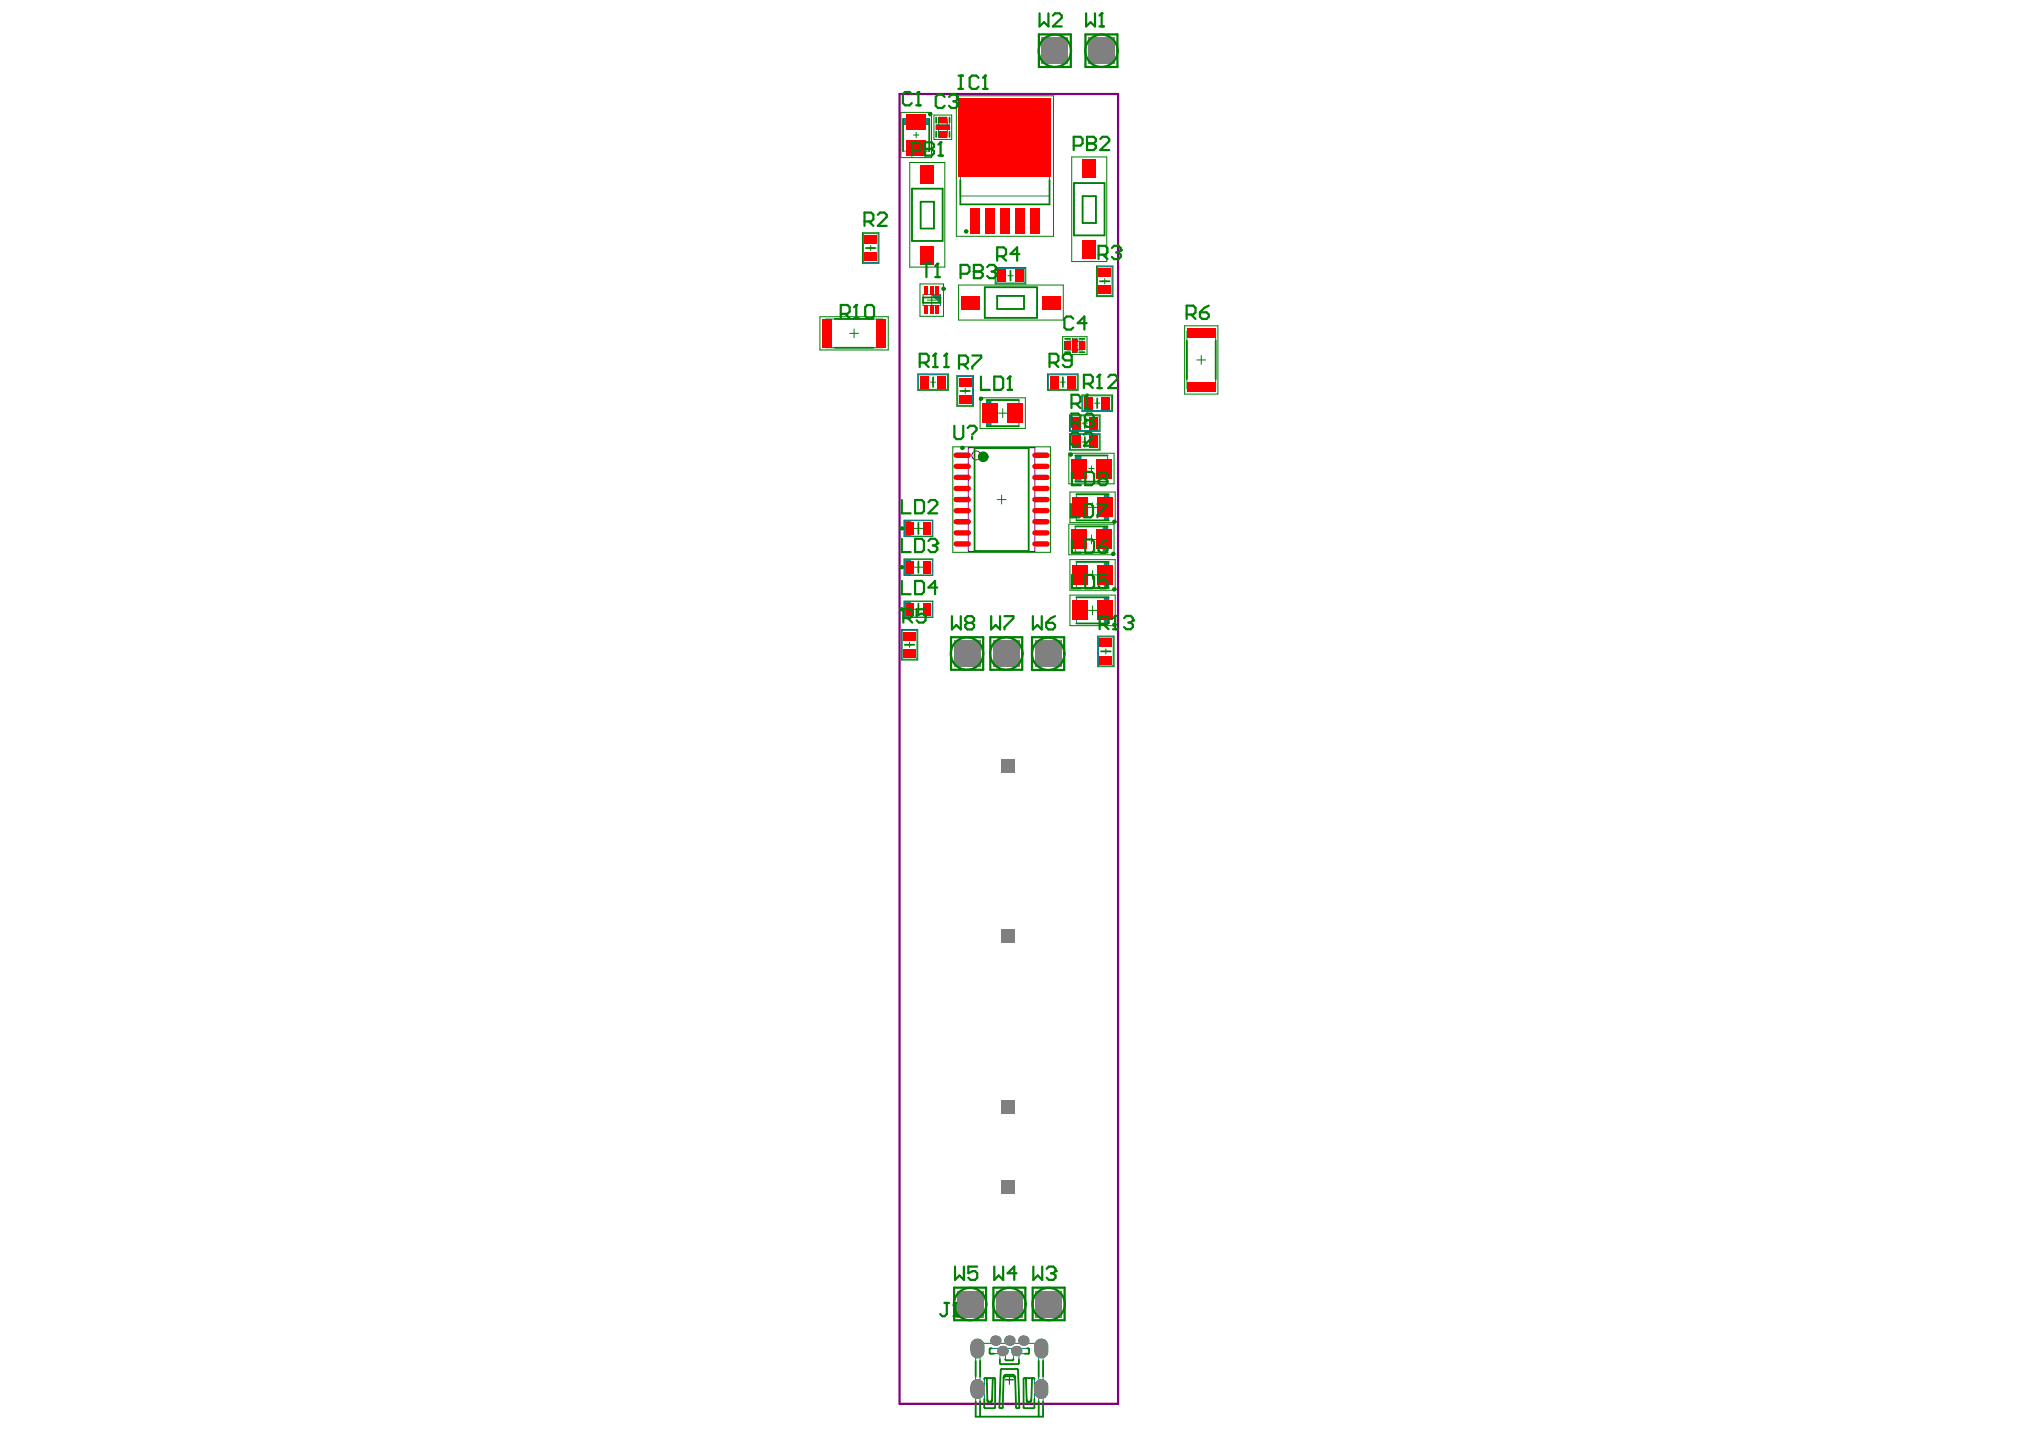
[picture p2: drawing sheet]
<svg xmlns="http://www.w3.org/2000/svg" width="288mm" height="202mm" viewBox="0 0 288 202" stroke-linecap="round" stroke-linejoin="round" font-family="sans-serif">
<g fill="none" stroke="#008000" stroke-width=".14">
<path d="M127.1 15.9h4.3v6.3h-4.3zM128.9 19h.8M129.3 18.7v.7M131.8 16.2h2.5v3.5h-2.5zM135 13.5h13.7v19.8h-13.7zM121.7 32.8h2.3v4.3h-2.3zM122.5 35h.7M122.9 34.6v.8M128.4 22.9h4.9v14.8h-4.9zM140.4 37.7h4.4v2.4h-4.4zM141.2 23.4h1.2M141.8 22.8v1.2"/>
<path d="M142.2 38.9h.8M142.6 38.5v.8M151.2 22.1h5v14.8h-5zM154.7 37.5h2.4v4.3h-2.4zM155.5 39.7h.8M155.9 39.3v.8M115.7 44.7h9.6v4.7h-9.6zM119.9 47h1.2M120.5 46.4v1.2M129.5 52.7h4.3v2.4h-4.3zM129.8 40.1h3.3v4.5h-3.3zM130.9 42.3h1.2"/>
<path d="M131.3 53.9h.7M131.5 41.7v1.3M131.7 53.5v.8M135 53h2.4v4.3h-2.4zM135.3 40.2h14.7v4.9h-14.7zM135.8 55.2h.7M136.2 54.8v.7M138.3 56.1h6.4v4.3h-6.4zM140.9 58.3h1.2M141.5 57.7v1.2M147.8 52.7h4.3v2.4h-4.3zM149.6 53.9h.7"/>
<path d="M149.9 47.5h3.5v2.5h-3.5zM150 53.5v.8M150.9 58.5h4.3v2.3h-4.3zM152.7 55.7h4.3v2.3h-4.3zM152.7 59.7h.8M153.1 59.3v.8M154.5 56.9h.7M154.8 56.5v.7M167.2 46h4.7v9.6h-4.7zM168.9 50.8h1.2M169.5 50.2v1.2M127.6 73.4h4v2.3h-4z"/>
<path d="M127.6 78.8h4v2.4h-4zM129 74.5h1.2M129.6 73.9v1.3M129.6 79.4v1.2M134.5 63h13.7v14.9h-13.7zM140.7 70.5h1.3M141.3 69.8v1.3M150.8 63.9h6.4v4.4h-6.4zM150.8 73.9h6.4v4.4h-6.4zM150.9 61.2h4.3v2.3h-4.3zM151 69.4h6.4v4.3h-6.4zM151 78.9h6.4v4.4h-6.4z"/>
<path d="M152.7 62.3h.8M153.1 62v.7M153.4 76.1h1.2M153.5 71.6h1.3M153.6 66.1h.8M154 65.7v.8M154 75.5v1.2M154.2 70.9v1.3M127.2 88.8h2.3v4.3h-2.3zM127.6 84.8h4v2.3h-4zM128 90.9h.7M128.3 90.6v.7"/>
<path d="M129 85.9h1.2M129 80h1.2M129.6 85.3v1.3M151 83.9h6.4v4.4h-6.4zM153.5 86.1h1.3M153.5 81.1h1.3M154.2 80.5v1.2M154.2 85.5v1.2M154.9 89.7h2.3v4.3h-2.3zM155.7 91.9h.7M156.1 91.5v.8"/>
<circle cx="141.8" cy="23.4" r=".44"/>
</g>
<g fill="none" stroke="#008080" stroke-width=".14">
<path d="M127.4 16.8h3.7v4.5h-3.7zM127.4 17.6h3.7M127.4 17.5h3.7M127.4 17.4h3.7M127.4 17.3h3.7M127.4 17.2h3.7M127.4 17.1h3.7M127.4 17h3.7M127.4 16.9h3.7M127.4 16.8h3.7M132.4 17.7h.3v.5h-.3M132.4 16.9h1.3v2.1h-1.3z"/>
<path d="M132.4 18.6h1.3M132.4 17.3h1.3M133.7 17.7h-.3v.5h.3M135.5 16.1l1.4-1.2h9.8l1.4 1.2v11.5h-12.6zM135.5 16.7h12.6M121.8 33h2.1v4h-2.1zM128.7 26.6h4.3v7.4h-4.3zM129.9 28.5h1.9v3.7h-1.9zM140.6 37.9h4v2h-4zM151.5 25.8h4.4v7.4h-4.4zM152.8 27.7h1.8v3.8h-1.8zM154.9 37.6h2v4.1h-2z"/>
<path d="M116.5 45h8v4.1h-8zM129.6 52.9h4.1v2h-4.1zM130.3 41.6h2.4v1.5h-2.4zM131.5 41.6l1.2 1.2M131.6 41.6l1.1 1.1M131.7 41.6l1 1M131.9 41.6l.8 .8M132 41.6l.7 .7M132.1 41.6l.6 .6M132.2 41.6l.5 .5M132.4 41.6l.3 .3M132.4 41.6l.3 .2"/>
<path d="M132.6 41.6l.1 .1M135.1 53.1h2.1v4.1h-2.1zM139 40.5h7.3v4.3h-7.3zM139.2 56.4h4.6v3.7h-4.6zM139.3 56.4v3.7M139.4 56.4v3.7M139.5 56.4v3.7M139.6 56.4v3.7M139.7 56.4v3.7M139.8 56.4v3.7M140.7 41.7h3.8v1.9h-3.8zM147.9 52.9h4.1v2h-4.1z"/>
<path d="M150.6 48.1h2.2v1.3h-2.2zM151 48.1v1.3M151 58.7h4.1v2h-4.1zM151.4 48.1v.3h.6v-.3M151.4 49.4v-.3h.6v.3M152.4 48.1v1.3M152.8 55.8h4.1v2.1h-4.1zM167.5 46.8h4v8h-4zM127.6 73.4h4v2.2h-4zM127.6 78.9h4v2.2h-4zM127.8 73.4v2.2M127.8 78.9v2.2"/>
<path d="M127.9 73.4v2.2M127.9 78.9v2.2M128 73.4v2.2M128 78.9v2.2M128.1 73.4v2.2M128.1 78.9v2.2M128.3 73.4v2.2M128.3 78.9v2.2M128.4 73.4v2.2M128.4 78.9v2.2M128.5 73.4v2.2M128.5 78.9v2.2"/>
<path d="M151 61.3h4.1v2.1h-4.1zM151.7 64.3h4.6v3.6h-4.6zM151.7 74.3h4.6v3.6h-4.6zM151.8 64.3v3.6M151.9 64.3v3.6M151.9 69.7h4.6v3.7h-4.6zM151.9 79.3h4.6v3.6h-4.6zM152 64.3v3.6M152.1 64.3v3.6M152.2 64.3v3.6M152.3 64.3v3.6M152.4 64.3v3.6"/>
<path d="M152.5 64.3v3.6M155.7 74.3v3.6M155.8 74.3v3.6M155.8 69.7v3.7M155.8 79.3v3.6M155.9 74.3v3.6M155.9 69.7v3.7M155.9 79.3v3.6M156 74.3v3.6M156 69.7v3.7M156 79.3v3.6M156.1 74.3v3.6"/>
<path d="M156.1 69.7v3.7M156.1 79.3v3.6M156.2 69.7v3.7M156.2 79.3v3.6M156.2 74.3v3.6M156.3 69.7v3.7M156.3 79.3v3.6M156.4 69.7v3.7M156.4 79.3v3.6M127.3 88.9h2.1v4.1h-2.1zM127.6 84.9h4v2.1h-4zM127.8 84.9v2.1"/>
<path d="M127.9 84.9v2.1M128 84.9v2.1M128.1 84.9v2.1M128.3 84.9v2.1M128.4 84.9v2.1M128.5 84.9v2.1M151.9 84.3h4.6v3.6h-4.6zM155 89.9h2.1v4h-2.1zM155.8 84.3v3.6M155.9 84.3v3.6M156 84.3v3.6M156.1 84.3v3.6"/>
<path d="M156.2 84.3v3.6M156.3 84.3v3.6M156.4 84.3v3.6M137.4 196l.3 .4M137.4 190.3l.3 .4M137.4 190.2v.1M137.4 195.9v.1M137.7 189.7l-.3 .5M137.7 195.4l-.3 .5M137.7 189.5h9.5v10.3h-9.5zM138.3 189.5v10.3M138.9 194.4h1.4l.1 .1v4l-.1 .1h-1.3l-.1-.1z"/>
<path d="M139.1 194.4l.1 .1 .1 3.1a.31 .31 0 0 0 .3 .3 .31 .31 0 0 0 .4-.3M139.7 190.2h5.4l.1 .1v.5l-.1 .2h-1.3v1.3l-.1 .1h-2.5l-.1-.1v-1.3l-1.4-.1zM140 197.4a.31 .31 0 0 1-.4 .3 .31 .31 0 0 1-.3-.3M140.2 194.4l-.1 .1-.1 3.1M140.2 189.5v-.5h.5v.5M141.6 194.2l-.1 4.3-.1 .1h-.2l-.2-.1 .3-5.4h2.3l.2 5.4-.1 .1h-.2l-.1-.1M141.7 194.2l.2-.3h1l.3 .3M141.7 190.2l.2 .1v1.5l.1 .1h1v-1.6l.1-.1M141.9 194.2l-.3 .2M141.9 194.1h1.1M142.2 189.5v-.5h.5v.5M143 194.2l.2 .2"/>
<path d="M143.2 194.2l.2 4.3M144.2 189.5v-.5h.5v.5M144.5 194.4h1.3l.2 .1v4l-.2 .1h-1.2l-.2-.1zM144.7 194.4l.1 .1 .1 3.1a.31 .31 0 0 0 .3 .3 .31 .31 0 0 0 .3-.3M145.5 197.4a.31 .31 0 0 1-.3 .3 .31 .31 0 0 1-.3-.3M145.8 194.4l-.2 .1-.1 3.1M146.6 189.5v10.3M147.2 189.7l.3 .5M147.2 195.4l.3 .5M147.4 190.2v.1M147.4 195.9v.1M147.5 196l-.3 .4"/>
<path d="M147.5 190.3l-.3 .4"/>
</g>
<g fill="none" stroke="#800080" stroke-width=".14">
<path d="M136.6 63.2h9.4v14.6h-9.4z"/>
<circle cx="137.8" cy="64.3" r=".63"/>
</g>
<g fill="none" stroke="#000" stroke-width=".14">
<path d="M132.1 17.6h1.9v.7h-1.9zM132.5 16.5h1.1v.8h-1.1zM132.5 18.6h1.1v.8h-1.1zM132.7 19h.7M132.7 17h.7M132.7 18h.7M133 16.6v.6M133 17.6v.7M133 18.7v.6M150.3 48.2h.7v1.1h-.7zM150.4 48.7h.5M150.7 48.4v.7"/>
<path d="M151.4 48.7h.6M151.4 47.8h.6v1.9h-.6zM151.7 48.4v.7M152.3 48.2h.8v1.1h-.8zM152.4 48.7h.6M152.7 48.4v.7M137.4 195.5a.56 .56 0 0 1 .5-.5 .56 .56 0 0 1 .6 .5v.9a.56 .56 0 0 1-.6 .5 .56 .56 0 0 1-.5-.5M137.4 189.8a.56 .56 0 0 1 .5-.6 .56 .56 0 0 1 .6 .6v.8a.56 .56 0 0 1-.6 .6 .56 .56 0 0 1-.5-.6M137.4 189.8v.8M137.4 195.5v.9M137.6 196h.6M137.6 196.4h.6"/>
<path d="M137.6 190.6h.6M137.6 190.2h.6M137.6 189.8h.6M137.6 195.5h.6M137.9 189.5v.3M137.9 189.9v.6M137.9 190.6v.4M137.9 195.2v.3M137.9 195.6v.6M137.9 196.4v.3M139.8 189.1h1.3M140.5 188.5v1.2"/>
<path d="M140.8 190.6h1.3M141.5 190v1.2M141.8 194.6h1.3M141.8 189.1h1.3M142.4 188.5v1.2M142.4 194v1.3M142.8 190.6h1.2M143.4 190v1.2M143.8 189.1h1.2M144.4 188.5v1.2M146.6 196h.7M146.6 196.4h.7"/>
<path d="M146.6 190.6h.7M146.6 190.2h.7M146.6 189.8h.7M146.6 195.5h.7M146.9 189.5v.3M146.9 189.9v.6M146.9 190.6v.4M146.9 195.2v.3M146.9 195.6v.6M146.9 196.4v.3M147.5 189.8v.8M147.5 195.5v.9"/>
<path d="M147.5 195.5a.56 .56 0 0 0-.6-.5 .56 .56 0 0 0-.5 .5v.9a.56 .56 0 0 0 .5 .5 .56 .56 0 0 0 .6-.5M147.5 189.8a.56 .56 0 0 0-.6-.6 .56 .56 0 0 0-.5 .6v.8a.56 .56 0 0 0 .5 .6 .56 .56 0 0 0 .6-.6"/>
</g>
<path d="M126.9 13.3h30.9v184.7h-30.9z" fill="none" stroke="#800080" stroke-width=".31"/>
<g fill="#808080">
<circle cx="141.5" cy="190.6" r=".74"/>
<circle cx="140.5" cy="189.1" r=".74"/>
<circle cx="142.4" cy="189.1" r=".74"/>
<circle cx="144.4" cy="189.1" r=".74"/>
</g>
<path d="M137.9 189.8v.8" fill="none" stroke="#808080" stroke-width="2"/>
<circle cx="143.4" cy="190.6" r=".74" fill="#808080"/>
<g fill="#808080">
<path d="M140.6 182.1h3.7v3.7h-3.7z" fill-rule="evenodd"/>
<path d="M140.1 90.3h3.8v3.8h-3.8z" fill-rule="evenodd"/>
</g>
<path d="M137.9 195.5v.9" fill="none" stroke="#808080" stroke-width="2"/>
<path d="M147 5.3h3.7v3.7h-3.7z" fill-rule="evenodd" fill="#808080"/>
<path d="M146.9 189.8v.8" fill="none" stroke="#808080" stroke-width="2"/>
<g fill="#808080">
<path d="M146.1 182.1h3.8v3.7h-3.8z" fill-rule="evenodd"/>
<path d="M135 182.1h3.8v3.7h-3.8z" fill-rule="evenodd"/>
<path d="M146 90.3h3.8v3.8h-3.8z" fill-rule="evenodd"/>
<path d="M134.6 90.3h3.7v3.8h-3.7z" fill-rule="evenodd"/>
</g>
<path d="M146.9 195.5v.9" fill="none" stroke="#808080" stroke-width="2"/>
<g fill="#808080">
<path d="M153.5 5.3h3.8v3.7h-3.8z" fill-rule="evenodd"/>
<path d="M141.3 155.2h1.9v1.9h-1.9z" fill-rule="evenodd"/>
<path d="M141.3 107.1h1.9v1.9h-1.9z" fill-rule="evenodd"/>
<path d="M141.3 166.5h1.9v1.9h-1.9z" fill-rule="evenodd"/>
<path d="M141.3 131.2h1.9v1.8h-1.9z" fill-rule="evenodd"/>
</g>
<g fill="#808080">
<circle cx="141.5" cy="190.6" r=".74"/>
<circle cx="140.5" cy="189.1" r=".74"/>
<circle cx="142.4" cy="189.1" r=".74"/>
<circle cx="144.4" cy="189.1" r=".74"/>
</g>
<path d="M137.9 189.8v.8" fill="none" stroke="#808080" stroke-width="2"/>
<circle cx="143.4" cy="190.6" r=".74" fill="#808080"/>
<g fill="#808080">
<path d="M140.6 182.1h3.7v3.7h-3.7z" fill-rule="evenodd"/>
<path d="M140.1 90.3h3.8v3.8h-3.8z" fill-rule="evenodd"/>
</g>
<path d="M137.9 195.5v.9" fill="none" stroke="#808080" stroke-width="2"/>
<path d="M147 5.3h3.7v3.7h-3.7z" fill-rule="evenodd" fill="#808080"/>
<path d="M146.9 189.8v.8" fill="none" stroke="#808080" stroke-width="2"/>
<g fill="#808080">
<path d="M146.1 182.1h3.8v3.7h-3.8z" fill-rule="evenodd"/>
<path d="M135 182.1h3.8v3.7h-3.8z" fill-rule="evenodd"/>
<path d="M146 90.3h3.8v3.8h-3.8z" fill-rule="evenodd"/>
<path d="M134.6 90.3h3.7v3.8h-3.7z" fill-rule="evenodd"/>
</g>
<path d="M146.9 195.5v.9" fill="none" stroke="#808080" stroke-width="2"/>
<g fill="#808080">
<path d="M153.5 5.3h3.8v3.7h-3.8z" fill-rule="evenodd"/>
<path d="M141.3 155.2h1.9v1.9h-1.9z" fill-rule="evenodd"/>
<path d="M141.3 107.1h1.9v1.9h-1.9z" fill-rule="evenodd"/>
<path d="M141.3 166.5h1.9v1.9h-1.9z" fill-rule="evenodd"/>
<path d="M141.3 131.2h1.9v1.8h-1.9z" fill-rule="evenodd"/>
</g>
<g fill="#f00">
<path d="M131.2 43.1h.5v1.2h-.5z" fill-rule="evenodd"/>
<path d="M130.4 43.1h.5v1.2h-.5z" fill-rule="evenodd"/>
<path d="M135.4 55.8h1.7v1.2h-1.7z" fill-rule="evenodd"/>
<path d="M135.3 53.4h1.7v1.1h-1.7z" fill-rule="evenodd"/>
<path d="M151.4 48.7h.6v1h-.6z" fill-rule="evenodd"/>
<path d="M150.3 48.2h.7v1.1h-.7z" fill-rule="evenodd"/>
<path d="M153 56h1.1v1.7h-1.1z" fill-rule="evenodd"/>
<path d="M155.5 56h1.1v1.7h-1.1z" fill-rule="evenodd"/>
<path d="M127.9 79.2h1.1v1.7h-1.1z" fill-rule="evenodd"/>
<path d="M127.9 73.7h1.1v1.7h-1.1z" fill-rule="evenodd"/>
<path d="M130.2 79.1h1.1v1.8h-1.1z" fill-rule="evenodd"/>
<path d="M130.2 73.7h1.1v1.7h-1.1z" fill-rule="evenodd"/>
<path d="M130.4 40.4h.5v1.2h-.5z" fill-rule="evenodd"/>
<path d="M131.2 40.4h.5v1.2h-.5z" fill-rule="evenodd"/>
<path d="M133 17.6h1v.7h-1z" fill-rule="evenodd"/>
<path d="M140.8 38h1.1v1.8h-1.1z" fill-rule="evenodd"/>
<path d="M141.2 29.4h1.3v3.6h-1.3z" fill-rule="evenodd"/>
<path d="M143.2 38h1.2v1.8h-1.2z" fill-rule="evenodd"/>
<path d="M143.2 29.4h1.4v3.6h-1.4z" fill-rule="evenodd"/>
<path d="M145.3 29.4h1.4v3.6h-1.4z" fill-rule="evenodd"/>
<path d="M148.2 53h1.1v1.8h-1.1z" fill-rule="evenodd"/>
<path d="M151.3 61.5h1.2v1.7h-1.2z" fill-rule="evenodd"/>
<path d="M151.3 58.8h1.2v1.8h-1.2z" fill-rule="evenodd"/>
<path d="M150.6 53h1.2v1.8h-1.2z" fill-rule="evenodd"/>
<path d="M151.4 47.8h.6v.9h-.6z" fill-rule="evenodd"/>
<path d="M153.7 61.5h1.2v1.7h-1.2z" fill-rule="evenodd"/>
<path d="M153.7 58.8h1.2v1.8h-1.2z" fill-rule="evenodd"/>
<path d="M116 45h1.4v4.1h-1.4z" fill-rule="evenodd"/>
<path d="M127.9 85.1h1.1v1.7h-1.1z" fill-rule="evenodd"/>
<path d="M130.2 85.1h1.1v1.7h-1.1z" fill-rule="evenodd"/>
<path d="M122 35.6h1.7v1.2h-1.7z" fill-rule="evenodd"/>
<path d="M122 33.2h1.7v1.2h-1.7z" fill-rule="evenodd"/>
<path d="M127.5 91.6h1.7v1.2h-1.7z" fill-rule="evenodd"/>
<path d="M127.5 89.1h1.7v1.2h-1.7z" fill-rule="evenodd"/>
<path d="M132 43.1h.5v1.1h-.5z" fill-rule="evenodd"/>
<path d="M132.5 18.5h1.1v.9h-1.1z" fill-rule="evenodd"/>
<path d="M132.5 16.5h1.1v.9h-1.1z" fill-rule="evenodd"/>
<path d="M152.3 48.2h.8v1.1h-.8z" fill-rule="evenodd"/>
<path d="M167.5 53.9h4v1.3h-4z" fill-rule="evenodd"/>
<path d="M167.5 46.3h4v1.3h-4z" fill-rule="evenodd"/>
<path d="M129.8 53h1.2v1.8h-1.2z" fill-rule="evenodd"/>
<path d="M132.3 53h1.2v1.8h-1.2z" fill-rule="evenodd"/>
<path d="M132 40.4h.5v1.2h-.5z" fill-rule="evenodd"/>
<path d="M132.1 17.6h.9v.7h-.9z" fill-rule="evenodd"/>
<path d="M127.9 19.7h2.8v2.2h-2.8z" fill-rule="evenodd"/>
<path d="M129.9 23.3h2v2.6h-2z" fill-rule="evenodd"/>
<path d="M138.6 56.9h2.2v2.8h-2.2z" fill-rule="evenodd"/>
<path d="M142.2 56.9h2.2v2.8h-2.2z" fill-rule="evenodd"/>
<path d="M137 29.4h1.3v3.6h-1.3z" fill-rule="evenodd"/>
<path d="M139.1 29.4h1.3v3.6h-1.3z" fill-rule="evenodd"/>
<path d="M151.3 79.7h2.2v2.8h-2.2z" fill-rule="evenodd"/>
<path d="M151.3 70.2h2.2v2.7h-2.2z" fill-rule="evenodd"/>
<path d="M147.1 41.7h2.6v2h-2.6z" fill-rule="evenodd"/>
<path d="M152.7 34h2v2.5h-2z" fill-rule="evenodd"/>
<path d="M152.7 22.5h2v2.6h-2z" fill-rule="evenodd"/>
<path d="M123.7 45h1.3v4.1h-1.3z" fill-rule="evenodd"/>
<path d="M127.9 16.2h2.8v2.2h-2.8z" fill-rule="evenodd"/>
<path d="M129.8 34.7h2v2.6h-2z" fill-rule="evenodd"/>
<path d="M151.3 84.7h2.2v2.8h-2.2z" fill-rule="evenodd"/>
<path d="M151.1 74.7h2.2v2.8h-2.2z" fill-rule="evenodd"/>
<path d="M151.1 64.7h2.2v2.8h-2.2z" fill-rule="evenodd"/>
</g>
<path d="M134.9 76.7h1.7M134.9 73.6h1.7M134.9 72h1.7M134.9 68.9h1.7M134.9 67.3h1.7M134.9 64.2h1.7M146 76.7h1.8M146 73.6h1.8M146 72h1.8M146 68.9h1.8M146 67.3h1.8M146 64.2h1.8" fill="none" stroke="#f00" stroke-width=".75"/>
<g fill="#f00">
<path d="M155.2 90.1h1.7v1.2h-1.7z" fill-rule="evenodd"/>
<path d="M155.2 92.5h1.7v1.2h-1.7z" fill-rule="evenodd"/>
<path d="M154.9 79.7h2.2v2.8h-2.2z" fill-rule="evenodd"/>
<path d="M154.9 70.2h2.2v2.7h-2.2z" fill-rule="evenodd"/>
</g>
<path d="M134.9 70.5h1.7M134.9 75.2h1.7M134.9 65.8h1.7M146 70.5h1.8M146 75.2h1.8M146 65.8h1.8" fill="none" stroke="#f00" stroke-width=".75"/>
<g fill="#f00">
<path d="M155 40.3h1.7v1.2h-1.7z" fill-rule="evenodd"/>
<path d="M155 37.9h1.8v1.2h-1.8z" fill-rule="evenodd"/>
<path d="M135.6 41.7h2.6v2h-2.6z" fill-rule="evenodd"/>
<path d="M154.9 84.7h2.2v2.8h-2.2z" fill-rule="evenodd"/>
<path d="M154.7 74.7h2.2v2.8h-2.2z" fill-rule="evenodd"/>
<path d="M154.7 64.7h2.2v2.8h-2.2z" fill-rule="evenodd"/>
<path d="M135.3 13.9h13.1v11.1h-13.1z" fill-rule="evenodd"/>
</g>
<g fill="none" stroke="#008000" stroke-width=".25">
<path d="M127.4 16.8v4.5M131.1 16.8v4.5M132.1 16.6v.7M132.1 18.6v.7M134 16.6v.7M134 18.6v.7M122.2 35h1.4M128.7 26.6h4.3v7.4h-4.3zM129.9 28.5h1.9v3.7h-1.9zM135.5 25.4v3.4h12.6v-3.4M142.6 38.2v1.4M151.5 25.8h4.4v7.4h-4.4z"/>
<path d="M152.8 27.7h1.8v3.8h-1.8zM155.2 39.7h1.4M117.8 49.1h5.4M117.8 45h5.4M130.3 42h2.4v.7h-2.4zM131.7 53.2v1.4M135.5 55.2h1.4M139 40.5h7.3v4.3h-7.3zM139.2 56.4h4.6M140.7 41.7h3.8v1.9h-3.8zM150 53.2v1.4M150.3 49.7h.7"/>
<path d="M150.3 47.8h.7M152.3 49.7h.7M152.3 47.8h.7M153.1 59v1.4M154.8 56.2v1.4M167.5 48.1v5.4M171.5 48.1v5.4M129.6 73.7v1.6M129.6 79.2v1.6M137.5 63.2h7.7v14.5h-7.7zM139.2 60.1h4.6M151.7 74.3h4.6"/>
<path d="M151.7 64.3h4.6M151.7 77.9h4.6M151.7 67.9h4.6M151.9 79.3h4.6M151.9 73.4h4.6M151.9 69.7h4.6M153.1 61.7v1.3M127.7 90.9h1.3M129.6 85.1v1.7M151.9 84.3h4.6M151.9 87.9h4.6M151.9 82.9h4.6"/>
<path d="M155.4 91.9h1.3M137.7 197.7v2.1h9.5v-2.1M137.7 192v2.2M138.3 192v2.2M138.3 197.7v2.1M138.9 194.5v.1M138.9 197.3v1.2M139 198.6h1.3M139 194.4h1.3M139.2 194.5l.1 3.1M139.6 190.3v.5M139.8 190.2h.1"/>
<path d="M139.8 191h.5M140.1 194.5l-.1 3.1M140.4 194.5v4M141.1 191.8v.5M141.2 198.6h.2M141.2 193.2l-.2 5.3M141.2 192.4h2.5M141.3 193.1h2.2M141.6 194.2l-.1 4.4M141.9 191.7v.1M141.9 194.1h1.1M141.9 193.9h1"/>
<path d="M142 191.9h.9M143 191.7v.1M143.2 194.2l.2 4.3M143.5 198.6h.2M143.7 193.2l.1 5.3M143.8 191.8v.5M144.4 194.5v4M144.6 198.6h1.2M144.6 194.4h1.2M144.6 191h.5M144.8 194.5l.1 3.1M144.9 190.2h.2"/>
<path d="M145.2 190.3v.5M145.6 194.5l-.1 3.1M146 194.5v.1M146 197.3v1.2M146.6 192v2.2M146.6 197.7v2.1M147.2 192v2.2"/>
</g>
<path d="M146.6 4.9h4.5v4.5h-4.5zM153.2 4.9h4.5v4.5h-4.5zM118.6 44.3h1l.3-.3v-.7l-.3-.3h-1v1.9M119.3 44.3l.6 .6M120.5 44.9h.6M120.8 43v1.9M134.2 89.9h4.5v4.6h-4.5zM139.7 89.9h4.5v4.6h-4.5zM145.6 89.9h4.6v4.6h-4.6zM134.6 181.6h4.5v4.6h-4.5zM140.2 181.6h4.5v4.6h-4.5zM145.7 181.6h4.5v4.6h-4.5z" fill="none" stroke="#008000" stroke-width=".31"/>
<circle cx="120.8" cy="43" r=".16" fill="#008000"/>
<path d="M122 31.2h.9l.3-.3v-.6l-.3-.3h-.9v1.9M122.6 31.2l.6 .7M123.9 30.3l.3-.3h.6l.3 .3v.3l-1.2 1.3h1.2M120.8 43l-.3 .3M122.1 43.3l.3-.3h.6l.3 .3v1.3l-.3 .3h-.6l-.3-.3zM133.3 183.8h.6M133.6 183.8v1.6l-.3 .3h-.3l-.3-.3M134.5 185.7h.7M134.9 183.8v1.9" fill="none" stroke="#008000" stroke-width=".31"/>
<circle cx="134.9" cy="183.8" r=".16" fill="#008000"/>
<path d="M129.8 51.2h.9l.3-.4v-.6l-.3-.3h-.9v1.9M130.4 51.2l.6 .6M131.7 51.8h.6M132 49.9v1.9M127.3 70.5v1.9h1.2M129.1 70.5h1l.3 .3v1.3l-.3 .3h-1zM131 70.8l.3-.3h.6l.4 .3v.4l-1.3 1.2h1.3M127.3 81.9v1.9h1.2M129.1 81.9h1l.3 .4v1.2l-.3 .3h-1zM132.3 82.9h-1.3l.9-1v1.9M134.9 183.8l-.4 .3" fill="none" stroke="#008000" stroke-width=".31"/>
<circle cx="132" cy="49.9" r=".16" fill="#008000"/>
<path d="M132 49.9l-.3 .3M133.2 51.8h.7M133.5 49.9v1.9" fill="none" stroke="#008000" stroke-width=".31"/>
<circle cx="133.5" cy="49.9" r=".16" fill="#008000"/>
<path d="M130.1 37.2h1.3M130.7 37.2v1.9M132 39.1h.6M132.3 37.2v1.9M133.5 49.9l-.3 .3" fill="none" stroke="#008000" stroke-width=".31"/>
<circle cx="132.3" cy="37.2" r=".16" fill="#008000"/>
<path d="M128.7 21.3h.9l.3-.3v-.6l-.3-.3h-.9v1.9M130.5 20.1v1.9h1l.3-.4v-.3l-.3-.3h-1M132.3 37.2l-.3 .3" fill="none" stroke="#008000" stroke-width=".31"/>
<circle cx="130.5" cy="21" r=".16" fill="#008000"/>
<path d="M130.5 20.1h1l.3 .3v.3l-.3 .3h-1M132.4 22h.6M132.7 20.1v1.9" fill="none" stroke="#008000" stroke-width=".31"/>
<circle cx="132.7" cy="20.1" r=".16" fill="#008000"/>
<path d="M133.3 13.7l-.3-.3h-.6l-.4 .3v1.2l.4 .3h.6l.3-.3M133.9 13.7l.3-.3h.7l.3 .3v.3M132.7 20.1l-.3 .3" fill="none" stroke="#008000" stroke-width=".31"/>
<circle cx="135.2" cy="14" r=".16" fill="#008000"/>
<path d="M128.7 13.3l-.4-.3h-.6l-.3 .3v1.2l.3 .4h.6l.4-.4M129.3 14.9h.6M129.6 13v1.9M134.5 14.3h.4M134.9 14.3l.3 .3v.3l-.3 .3h-.7l-.3-.3M135.2 14l-.3 .3" fill="none" stroke="#008000" stroke-width=".31"/>
<circle cx="129.6" cy="13" r=".16" fill="#008000"/>
<path d="M129.6 13l-.3 .3M138.4 53.1v1.9h1.3M140.3 53.1h.9l.4 .3v1.3l-.4 .3h-.9zM142.2 55h.6M142.5 53.1v1.9M140.3 178.7v1.8l.6-.6 .7 .6v-1.8M143.4 179.6h-1.2l.9-.9v1.8" fill="none" stroke="#008000" stroke-width=".31"/>
<circle cx="142.5" cy="53.1" r=".16" fill="#008000"/>
<g fill="none" stroke="#008000" stroke-width=".31">
<path d="M146.7 1.9v1.8l.6-.6 .6 .6v-1.8M148.6 2.2l.3-.3h.6l.3 .3v.3l-1.2 1.2h1.2M153.3 1.9v1.8l.6-.6 .6 .6v-1.8M155.1 3.7h.7M155.5 1.9v1.8M142.5 53.1l-.3 .3M148.1 51.2h.9l.4-.4v-.6l-.4-.3h-.9v1.9M148.7 51.2l.7 .6M151.2 59.6h.9l.4-.3v-.6l-.4-.4h-.9v1.9M151.2 50.8h-.9l-.3-.3v-.3l.3-.3h.6l.3 .3v1.3l-.3 .3h-.6l-.3-.3M151.8 59.6l.7 .6M153.4 59.3l-.3-.3v-.3l.3-.4h.6l.3 .4v.3l-.3 .3"/>
<path d="M153.4 59.3l-.3 .3v.3l.3 .3h.6l.3-.3v-.3l-.3-.3M153.4 59.3h.6M152.3 61.3l-.3-.3h-.6l-.3 .3v1.3l.3 .3h.6l.3-.3M153 61.3l.3-.3h.6l.3 .3v.3l-1.2 1.3h1.2"/>
</g>
<circle cx="155.5" cy="1.9" r=".16" fill="#008000"/>
<path d="M155.5 1.9l-.4 .3M167.4 44.4h1l.3-.3v-.7l-.3-.3h-1v1.9M168.1 44.4l.6 .6M169.3 44.1h1l.3 .3v.3l-.3 .3h-.7l-.3-.3zM170.6 43.1l-.6 .3-.7 .7M127.3 76v1.9h1.2M129.1 76h1l.3 .3v1.3l-.3 .3h-1zM131 76.3l.3-.3h.6l.4 .3v.3M127.5 87.2h.9l.3-.3v-.6l-.3-.4h-.9v1.9M128.1 87.2l.6 .6M130.6 85.9h-1.3v1l.7-.3h.3l.3 .3v.6l-.3 .3h-.6l-.4-.3" fill="none" stroke="#008000" stroke-width=".31"/>
<circle cx="132.3" cy="76.6" r=".16" fill="#008000"/>
<path d="M140.7 36.1h1l.3-.3v-.6l-.3-.3h-1v1.9M141.3 36.1l.7 .7M143.8 35.8h-1.2l.9-.9v1.9M151.2 56.9h.9l.4-.3v-.6l-.4-.3h-.9v1.9M151.8 56.9l.7 .7M153.1 57.6h.6M153.4 55.7v1.9M131.6 76.9h.3M131.9 76.9l.4 .4v.3l-.4 .3h-.6l-.3-.3M132.3 76.6l-.4 .3M139.9 86.9v1.9l.6-.6 .6 .6v-1.9M141.7 86.9h1.3v.3l-1.3 1.3v.3" fill="none" stroke="#008000" stroke-width=".31"/>
<circle cx="153.4" cy="55.7" r=".16" fill="#008000"/>
<path d="M151.4 45l-.3-.4h-.6l-.3 .4v1.2l.3 .3h.6l.3-.3M153.3 45.6h-1.2l.9-1v1.9M153.4 55.7l-.3 .3M145.8 178.7v1.8l.6-.6 .7 .6v-1.8M147.7 179l.3-.3h.6l.3 .3v.3" fill="none" stroke="#008000" stroke-width=".31"/>
<circle cx="148.9" cy="179.3" r=".16" fill="#008000"/>
<g fill="none" stroke="#008000" stroke-width=".31">
<path d="M135.3 51.4h1l.3-.3v-.6l-.3-.3h-1v1.8M136 51.4l.6 .6M137.2 50.2h1.3v.3l-1.3 1.2v.3M153 54.1h.9l.3-.3v-.6l-.3-.3h-.9v1.8M153.6 54.1l.6 .6M154.8 54.7h.7M155.1 52.9v1.8M134.7 60.1v1.5l.3 .3h.6l.3-.3v-1.5M136.5 60.4l.4-.3h.6l.3 .3v.3l-.6 .6M137.2 61.6v.3M151.1 71.1v1.9h1.3M153 71.1h.9l.3 .3v1.3l-.3 .3h-.9z"/>
<path d="M154.9 71.1h1.2v.3l-1.2 1.3v.3M151.3 81.1v1.9h1.2M153.1 81.1h1l.3 .3v1.3l-.3 .3h-1zM156.3 81.1h-1.3v.9l.6-.3h.4l.3 .3v.7l-.3 .3h-.7l-.3-.3M134.8 178.7v1.8l.6-.6 .6 .6v-1.8M137.9 178.7h-1.3v.9l.7-.3h.3l.3 .3v.6l-.3 .3h-.6l-.4-.3M148.3 179.6h.3M148.6 179.6l.3 .3v.3l-.3 .3h-.6l-.3-.3M148.9 179.3l-.3 .3"/>
</g>
<circle cx="155.1" cy="52.9" r=".16" fill="#008000"/>
<path d="M135.5 38.6h1l.3-.3v-.6l-.3-.3h-1v1.8M137.4 37.4v1.8h1l.3-.3v-.3l-.3-.3h-1M155.1 52.9l-.3 .3M156.4 53.2l.3-.3h.6l.3 .3v.3l-1.2 1.2h1.2" fill="none" stroke="#008000" stroke-width=".31"/>
<circle cx="137.4" cy="38.3" r=".16" fill="#008000"/>
<path d="M137.4 37.4h1l.3 .3v.3l-.3 .3h-1M139.3 37.7l.3-.3h.6l.4 .3v.3" fill="none" stroke="#008000" stroke-width=".31"/>
<circle cx="140.6" cy="38" r=".16" fill="#008000"/>
<path d="M153.4 19.3v1.9h.9l.3-.3v-.4l-.3-.3h-.9M139.9 38.3h.3M140.2 38.3l.4 .3v.3l-.4 .3h-.6l-.3-.3M140.6 38l-.4 .3M151.5 20.5h1l.3-.3v-.6l-.3-.3h-1v1.9" fill="none" stroke="#008000" stroke-width=".31"/>
<circle cx="153.4" cy="20.2" r=".16" fill="#008000"/>
<path d="M135.3 10.7h.6M135.3 12.5h.6M135.6 10.7v1.8M138.1 11l-.3-.3h-.7l-.3 .3v1.2l.3 .3h.7l.3-.3M138.7 12.5h.6M139 10.7v1.8M153.4 19.3h.9l.3 .3v.3l-.3 .3h-.9M155.3 19.6l.3-.3h.6l.3 .3v.3l-1.2 1.3h1.2" fill="none" stroke="#008000" stroke-width=".31"/>
<circle cx="139" cy="10.7" r=".16" fill="#008000"/>
<path d="M139 10.7l-.3 .3M155.2 88.1h.9l.3-.3v-.6l-.3-.3h-.9v1.9M155.8 88.1l.6 .7M157.1 88.8h.6M157.4 86.9v1.9" fill="none" stroke="#008000" stroke-width=".31"/>
<circle cx="157.4" cy="86.9" r=".16" fill="#008000"/>
<path d="M157.4 86.9l-.3 .3M158.6 87.2l.3-.3h.7l.3 .3v.3" fill="none" stroke="#008000" stroke-width=".31"/>
<circle cx="159.9" cy="87.5" r=".16" fill="#008000"/>
<g fill="none" stroke="#008000" stroke-width=".31">
<path d="M155 35.9h1l.3-.3v-.6l-.3-.3h-1v1.9M155.6 35.9l.7 .7M156.9 35l.3-.3h.6l.3 .3v.3M151.3 66.6v1.8h1.2M151.3 76.1v1.9h1.2M153.1 76.1h1l.3 .3v1.3l-.3 .3h-1zM153.1 66.6h1l.3 .3v1.2l-.3 .3h-1zM155 77h1l.3 .3v.4l-.3 .3h-.7l-.3-.3zM155.3 67.5l-.3-.3v-.3l.3-.3h.7l.3 .3v.3l-.3 .3M155.3 67.5l-.3 .3v.3l.3 .3h.7l.3-.3v-.3l-.3-.3M155.3 67.5h.7M156.3 76.1l-.7 .3-.6 .6"/>
<path d="M134.3 86.9v1.9l.7-.6 .6 .6v-1.9M136.5 87.9l-.3-.4v-.3l.3-.3h.6l.4 .3v.3l-.4 .4M136.5 87.9l-.3 .3v.3l.3 .3h.6l.4-.3v-.3l-.4-.3M136.5 87.9h.6M145.8 86.9v1.9l.6-.6 .6 .6v-1.9M147.6 87.9h1l.3 .3v.3l-.3 .3h-.7l-.3-.3zM148.9 86.9l-.6 .3-.7 .7M159.2 87.8h.4M159.6 87.8l.3 .3v.3l-.3 .4h-.7l-.3-.4M159.9 87.5l-.3 .3"/>
</g>
<circle cx="158.1" cy="35.3" r=".16" fill="#008000"/>
<g fill="none" stroke="#008000" stroke-width=".31">
<path d="M157.5 35.6h.3M157.8 35.6l.3 .3v.3l-.3 .4h-.6l-.3-.4M158.1 35.3l-.3 .3"/>
<circle cx="131.3" cy="16.1" r=".16"/>
<circle cx="148.9" cy="7.2" r="2.28"/>
<circle cx="155.4" cy="7.2" r="2.28"/>
<circle cx="136.3" cy="32.6" r=".16"/>
<circle cx="133.1" cy="40.7" r=".16"/>
<circle cx="138.4" cy="56.2" r=".16"/>
<circle cx="127.3" cy="74.5" r=".16"/>
<circle cx="135.8" cy="63.2" r=".16"/>
<circle cx="151.1" cy="64.1" r=".16"/>
<circle cx="157.1" cy="78.1" r=".16"/>
<circle cx="157.2" cy="73.6" r=".16"/>
<circle cx="127.3" cy="85.9" r=".16"/>
<circle cx="127.3" cy="80" r=".16"/>
<circle cx="136.5" cy="92.2" r="2.28"/>
<circle cx="142" cy="92.2" r="2.28"/>
<circle cx="147.9" cy="92.2" r="2.28"/>
<circle cx="157.2" cy="88.1" r=".16"/>
<circle cx="157.2" cy="83.1" r=".16"/>
<circle cx="136.9" cy="184" r="2.28"/>
<circle cx="142.4" cy="184" r="2.28"/>
<circle cx="148" cy="184" r="2.28"/>
</g>
<g fill="none" stroke="#008000" stroke-width=".25">
<path d="M138.9 198.5l.1 .1M139 194.4l-.1 .1M139.1 194.4l.1 .1M139.3 197.6a.31 .31 0 0 0 .3 .3 .31 .31 0 0 0 .4-.3M139.6 190.8l.2 .2M139.8 190.2l-.2 .1M140 197.4a.31 .31 0 0 1-.4 .3 .31 .31 0 0 1-.3-.3M140.2 194.4l-.1 .1M140.3 194.4l.1 .1M140.4 198.5l-.1 .1M141 198.5l.2 .1M141.1 192.3l.1 .1"/>
<path d="M141.3 193.1l-.1 .1M141.5 198.5l-.1 .1M141.9 191.8l.1 .1M141.9 194.2l-.3 .2M141.9 193.9l-.2 .3M142.9 193.9l.3 .3M143 194.2l.2 .2M143 191.8l-.1 .1M143.4 198.5l.1 .1M143.5 193.1l.2 .1M143.8 192.3l-.1 .1M143.8 198.5l-.1 .1"/>
<path d="M144.4 198.5l.2 .1M144.6 194.4l-.2 .1M144.7 194.4l.1 .1M144.9 197.6a.31 .31 0 0 0 .3 .3 .31 .31 0 0 0 .3-.3M145.1 190.2l.1 .1M145.2 190.8l-.1 .2M145.5 197.4a.31 .31 0 0 1-.3 .3 .31 .31 0 0 1-.3-.3M145.8 194.4l-.2 .1M145.8 194.4l.2 .1M146 198.5l-.2 .1"/>
</g>
<circle cx="138.7" cy="64.4" r=".38" fill="none" stroke="#008000" stroke-width=".75"/>
</svg>
